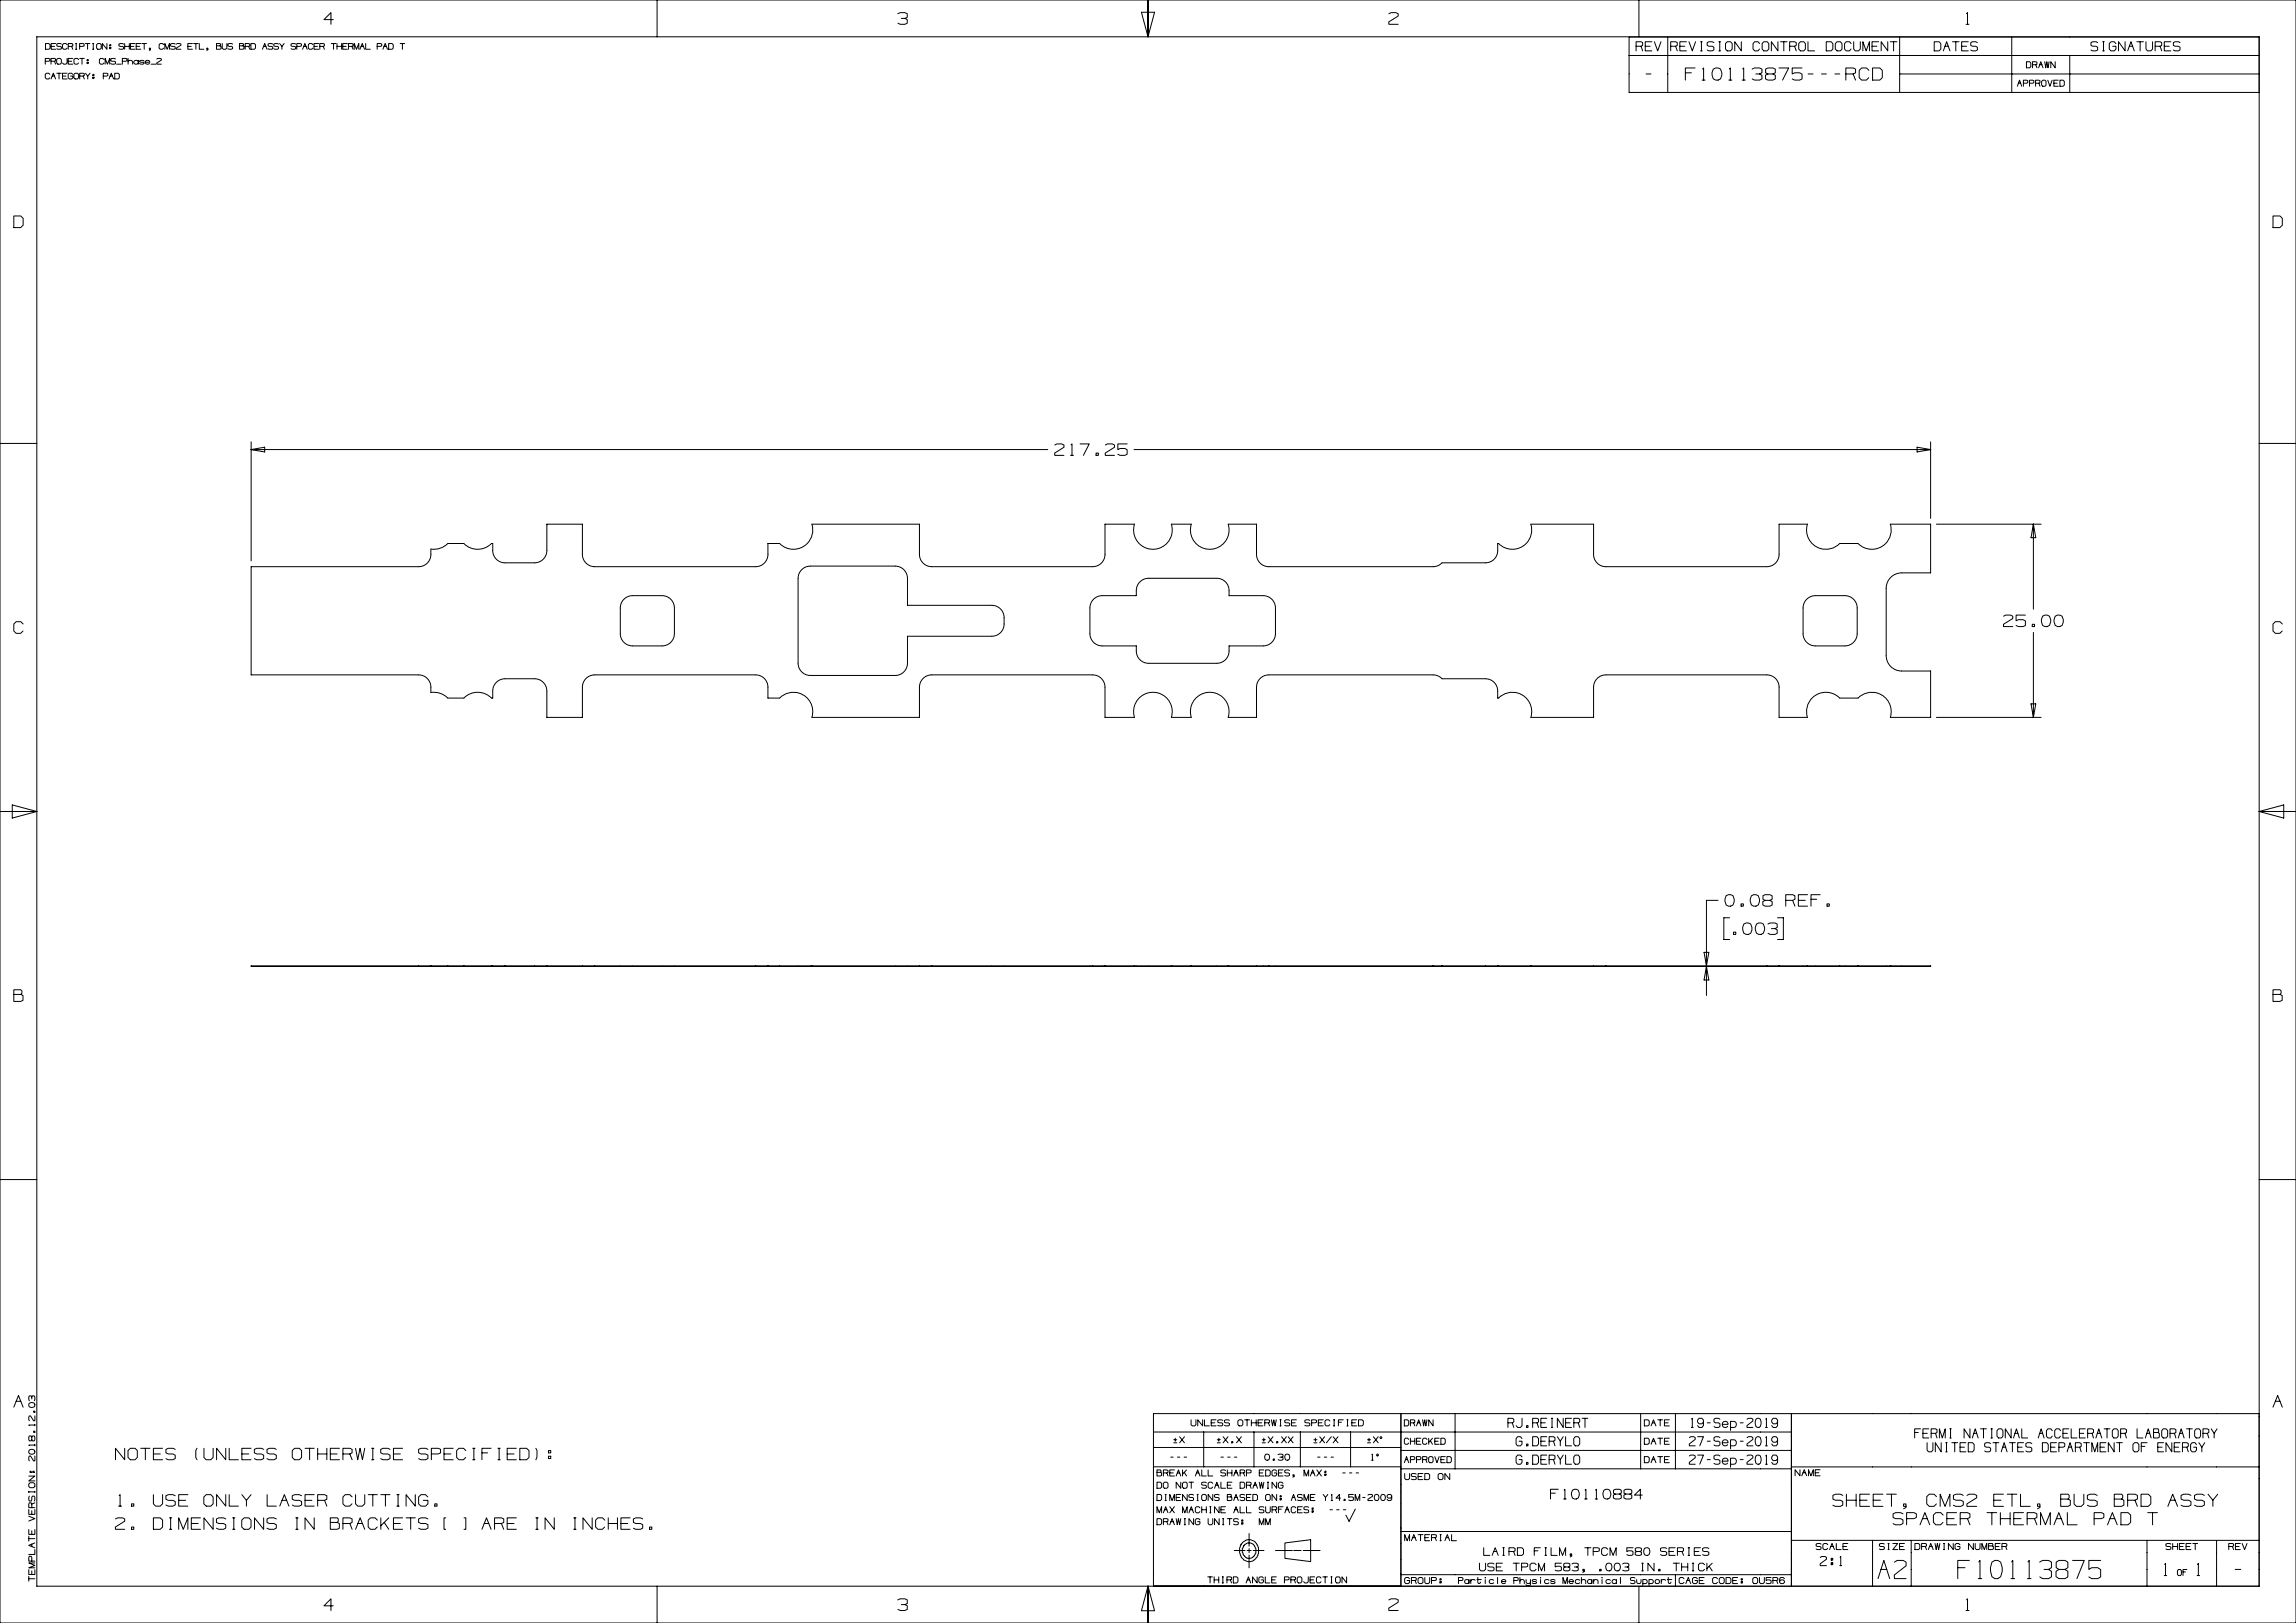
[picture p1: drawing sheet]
<svg xmlns="http://www.w3.org/2000/svg" width="594mm" height="420mm" viewBox="0 0 594 420" stroke-linecap="round" stroke-linejoin="round" font-family="sans-serif">
<g fill="none" stroke="#000" stroke-width=".26">
<path d="M0 0h594v420h-594zM170 0v9.5M297 0v9.5M424 0v9.5M9.5 9.5h575v401h-575zM11.7 15.9l1.2-.2v-.4l-1.2-.2v1.5M11.8 11.3h.8l.3 .3v.9l-.3 .3h-.8zM12.9 19.2l-.3-.2h-.6l-.3 .2v.9l.3 .3h.6l.3-.3M13.2 15.9l1.2-.2v-.4l-1.2-.2v1.5M13.2 12h.9M13.5 19.7h.6M14.1 15.9l.3 .7"/>
<path d="M14.4 11.3h-1.2v1.5h1.2M14.7 15.4l.3-.3h.6l.3 .3v.9l-.3 .3h-.6l-.3-.3zM14.7 19h1.2M15.3 19v1.4M15.9 11.4l-.3-.1-.9 .1v.5l1.2 .3v.4l-.3 .2-.9-.2M16.2 19.7h.9M17.4 15.1v1.2l-.4 .3h-.5l-.3-.3M17.4 19h-1.2v1.4h1.2M17.4 11.6l-.3-.3h-.6l-.3 .3v.9l.3 .3h.6l.2-.3M17.7 15.9h.8M17.7 12l1.1-.1v-.5l-1.1-.1v1.5M18.5 12l.3 .8"/>
<path d="M18.8 19.2l-.3-.2h-.6l-.3 .2v.9l.3 .3h.6l.3-.3v-.4h-.6M18.8 15.1h-1.1v1.5h1.1M19.1 19.2l.3-.2h.6l.3 .2v.9l-.3 .3h-.6l-.3-.3zM19.6 11.3h.3M19.6 12.8h.3M19.7 11.3v1.5M20.3 15.4l-.3-.3h-.6l-.3 .3v.9l.3 .3h.6l.3-.3M20.6 12l1.2-.1v-.5l-1.2-.1v1.5M20.6 15.1h1.2M20.6 19.7l1.2-.2v-.4l-1.2-.1v1.4M21.2 15.1v1.5M21.5 19.7l.3 .7"/>
<path d="M22.1 11.3h1.1M22.1 19l.6 .7v.7M22.5 15.4h.3v.3h-.3zM22.5 16.2h.3v.2h-.3zM22.7 11.3v1.5M23.3 19l-.6 .7M24 11.3h.3M24 12.8h.3M24 19.2h.3v.3h-.3zM24 20h.3v.3h-.3zM24.1 11.3v1.5M25 11.6l.3-.3h.6l.3 .3v.9l-.3 .3h-.6l-.3-.3z"/>
<path d="M26.7 19.7l1.2-.2v-.4l-1.2-.1v1.4M26.9 15.4l-.3-.3h-.6l-.3 .3v.9l.3 .3h.6l.3-.3M27.2 16.6v-1.5l.6 1.5 .6-1.5v1.5M27.7 11.3v1.5l-1.2-1.5v1.5M28.4 11.6h.3v.3h-.3zM28.4 12.3h.3v.3h-.3zM28.5 19.7h.6M29.7 19h.9l.3 .2v.9l-.3 .3h-.9zM29.9 15.3l-.3-.2-.9 .2v.4l1.2 .3v.4l-.3 .2-.9-.1M30.2 16.6h1.2M31.7 15.9l1.1-.2v-.4l-1.1-.2v1.5M32 11.4l-.3-.1-.9 .1v.5l1.2 .3v.4l-.3 .2-.9-.2"/>
<path d="M32.3 12h1.2M32.3 11.3v1.5M33.1 16l.3-.3h.6l.3 .3v.6M33.1 15.1v1.5M33.5 11.3v1.5M33.7 12h.9M34.9 11.3h-1.2v1.5h1.2M35.2 12h.9M35.8 16a.6 .6 0 0 0-.9-.4 .6 .6 0 0 0 0 1 .6 .6 0 0 0 .9-.4M35.8 15.6v1M36.4 11.3h-1.2v1.5h1.2M36.7 11.3h1.2"/>
<path d="M37.3 15.8l-.4-.2-.6 .1-.2 .2 1 .3 .2 .2-.4 .2-.8-.2M37.3 11.3v1.5M37.6 16.1h1.2a.58 .58 0 0 0-.8-.5 .58 .58 0 0 0-.3 .9 .58 .58 0 0 0 1-.1M38.9 12.8h-.3v-.3h.3v.4l-.3 .1M39.1 16.6h1.2M40.6 15.3l.2-.2 .9 .2v.3l-1.2 .7 .1 .3h1.1M42.4 11.6l-.3-.3h-.6l-.3 .3v.9l.3 .3h.5l.3-.3M42.7 12.8v-1.5l.5 1.5 .6-1.5v1.5M45.3 11.4l-.3-.1-.9 .1v.5l1.2 .3v.4l-.3 .2-.9-.2M45.6 11.4l.3-.1 .9 .1v.3l-1.2 .8v.3h1.2M48.6 12h.9M49.8 11.3h-1.2v1.5h1.2"/>
<path d="M50.1 11.3h1.2M50.7 11.3v1.5M51.6 11.3v1.5h1.1M53.8 12.8h-.3v-.3h.3v.4l-.3 .1M56 11.9v-.6l1 .1-.1 .5h-.9v.9l1.2-.2v-.6l-.3-.1M57.5 11.3v1.2l.3 .3h.6l.3-.3v-1.2M60.2 11.4l-.3-.1-.9 .1v.5l1.2 .3v.4l-.3 .2-.9-.2M62 11.9v-.6l1 .1-.2 .5h-.8v.9l1.1-.2v-.6l-.3-.1M63.4 12l1.2-.1v-.5l-1.2-.1v1.5M64.3 12l.3 .8M64.9 11.3h.9l.3 .3v.9l-.3 .3h-.9zM67.9 12.8l.6-1.5 .6 1.5"/>
<path d="M68.2 12h.6M70.6 11.4l-.3-.1-.9 .1v.5l1.2 .3v.4l-.3 .2-.9-.2M72 11.4l-.3-.1-.9 .1v.5l1.2 .3v.4l-.3 .2-.9-.2M72.3 11.3l.6 .7v.8M73.5 11.3l-.6 .7M76.5 11.4l-.3-.1-.9 .1v.5l1.2 .3v.4l-.3 .2-.9-.2M76.8 12l1.2-.1v-.5l-1.2-.1v1.5M78.3 12.8l.6-1.5 .6 1.5M78.6 12h.6M81 11.6l-.3-.3h-.6l-.3 .3v.9l.3 .3h.5l.3-.3M81.2 12h.9M82.4 11.3h-1.2v1.5h1.2"/>
<path d="M82.7 12l1.2-.1v-.5l-1.2-.1v1.5M83.6 12l.3 .8M85.7 11.3h1.2M86.2 5.1h-2.4l1.8-1.8v3M86.3 11.3v1.5M87.2 12h1.2M87.2 11.3v1.5M88.4 11.3v1.5M88.7 12h.9M89.9 11.3h-1.2v1.5h1.2M90.2 12l1.1-.1v-.5l-1.1-.1v1.5M91 12l.3 .8"/>
<path d="M91.6 12.8v-1.5l.6 1.5 .6-1.5v1.5M93.1 12.8l.6-1.5 .6 1.5M93.4 12h.6M94.6 11.3v1.5h1.2M97.6 12l1.2-.1v-.5l-1.2-.1v1.5M99.1 12.8l.6-1.5 .5 1.5M99.4 12h.6M100.5 11.3h.9l.3 .3v.9l-.3 .3h-.9zM103.5 11.3h1.2M104.1 11.3v1.5M232.3 3.6l.6-.3h1.2l.6 .3v.9l-.6 .3M233.2 4.8h.9l.6 .3v.9l-.6 .3h-1.2l-.6-.3"/>
<path d="M295.3 3.2h3.4l-1.7 6.3zM359.3 3.6l.6-.3h1.2l.6 .3v.6l-2.4 1.5v.6h2.4M421.5 14.4h163M423.3 12h1.2l.5-.3v-.7l-.5-.2h-1.2v2.4M424.5 12l.5 1.2M425.6 12h1.3M425.9 19.1h1.2M427.3 10.8h-1.7v2.4h1.7M428 10.8l.9 2.4 .8-2.4M431.5 9.6v14.3M432.2 12h1.3l.4-.3v-.7l-.4-.2h-1.3v2.4M433.5 12l.4 1.2"/>
<path d="M434.6 12h1.3M436 18.8h1.6M436.3 10.8h-1.7v2.4h1.7M437 10.8l.8 2.4 .9-2.4M438.5 17.6h-2.5v3.1M440 13.2h.4M440 10.8h.4M440.2 10.8v2.4M440.5 17.9l.2-.3v3.1M443.2 17.9l.7-.3h.6l.6 .3 .4 .9v.7l-.4 .9-.6 .3h-.6l-.7-.3-.3-1.6zM443.4 11l-.4-.2h-.9l-.4 .2v.7l1.7 .5v.7l-.4 .3h-.9l-.4-.3M444.7 13.2h.4"/>
<path d="M444.7 10.8h.4M444.9 10.8v2.4M446.9 10.8h.8l.4 .5v1.4l-.4 .5h-.8l-.5-.5v-1.4zM447.4 17.9l.3-.3v3.1M450.5 10.8v2.4l-1.7-2.4v2.4M450.9 17.9l.2-.3v3.1M453.3 17.9l.6-.3h1.3l.6 .3v.9l-.6 .3M454.2 19.1h1l.6 .4v.9l-.6 .3h-1.3l-.6-.3M455.2 11.3l-.4-.5h-.8l-.5 .5v1.4l.5 .5h.8l.4-.5M456.3 10.8h.9l.4 .5v1.4l-.4 .5h-.9l-.4-.5v-1.4zM457.4 19.1l-.6-.3v-.9l.6-.3h1.3l.6 .3v.9l-.6 .3h-1.3l-.7 .4v.9l.7 .3h1.3l.6-.3v-.9l-.6-.4M460 10.8v2.4l-1.7-2.4v2.4"/>
<path d="M460.2 17.6h2.6l-1.6 3.1M460.6 10.8h1.7M461.5 10.8v2.4M463 12h1.3l.4-.3v-.7l-.4-.2h-1.3v2.4M464.3 12l.4 1.2M465.8 10.8h.8l.5 .5v1.4l-.5 .5h-.8l-.5-.5v-1.4zM466.2 17.6h-2.5v1.5l.6-.3h1.3l.6 .4v1.2l-.6 .3h-1.3l-.6-.3M467.7 10.8v2.4h1.7M467.8 19.1h1.2M471.2 19.1h1.3M472.5 10.8h1.2l.5 .5v1.4l-.5 .5h-1.2zM474.7 19.1h1.3"/>
<path d="M475.3 10.8h.8l.4 .5v1.4l-.4 .5h-.8l-.5-.5v-1.4zM477.5 19.1h1.9l.7-.3v-.9l-.7-.3h-1.9v3.1M478.9 11.3l-.4-.5h-.9l-.4 .5v1.4l.4 .5h.9l.4-.5M479.4 19.1l.7 1.6M479.6 10.8v1.9l.4 .5h.8l.5-.5v-1.9M481.9 13.2v-2.4l.9 2.4 .8-2.4v2.4M483.5 18.2l-.6-.6h-1.3l-.6 .6v1.9l.6 .6h1.2l.7-.6M484.3 12h1.3M484.5 17.6h1.8l.7 .6v1.9l-.7 .6h-1.8zM486 10.8h-1.7v2.4h1.7M488.4 10.8v2.4l-1.7-2.4v2.4M489 10.8h1.8"/>
<path d="M489.9 10.8v2.4M491.5 19.1h93M491.5 9.6v14.3M500.4 10.8h1.3l.4 .5v1.4l-.4 .5h-1.3zM502.8 13.2l.8-2.4 .9 2.4M503.2 12h.8M505.1 10.8h1.7M506 10.8v2.4M507.5 12h1.3M508.6 6.3h.8M508.8 3.5l.2-.2v3M509.2 10.8h-1.7v2.4h1.7"/>
<path d="M511.6 11l-.5-.2h-.8l-.5 .2v.7l1.8 .5v.7l-.5 .3h-.8l-.5-.3M520.5 9.6v14.3M524.3 16h.8l.3 .3v.9l-.3 .3h-.8zM525.8 16.8l1.2-.2v-.5l-1.2-.1v1.5M526.7 16.8l.3 .7M527.4 17.5l.6-1.5 .5 1.5M527.7 16.8h.6M529 16l.3 1.5 .2-1.5 .3 1.5 .3-1.5M531.7 16v1.5l-1.1-1.5v1.5M535.5 14.4v9.5M542.7 11l-.4-.2h-.9l-.4 .2v.7l1.7 .5v.7l-.4 .3h-.9l-.4-.3M544 13.2h.4"/>
<path d="M544 10.8h.4M544.2 10.8v2.4M547.4 11.3l-.4-.5h-.9l-.4 .5v1.4l.4 .5h.9l.4-.5v-.7h-.8M549.8 10.8v2.4l-1.7-2.4v2.4M550.5 13.2l.8-2.4 .9 2.4M550.9 12h.8M552.8 10.8h1.7M553.7 10.8v2.4M555.2 10.8v1.9l.4 .5h.8l.5-.5v-1.9M557.6 12h1.2l.5-.3v-.7l-.5-.2h-1.2v2.4M558.8 12l.5 1.2M559.9 12h1.3"/>
<path d="M561.6 10.8h-1.7v2.4h1.7M564 11l-.4-.2h-.9l-.4 .2v.7l1.7 .5v.7l-.4 .3h-.9l-.4-.3M584.5 9.6h-163v14.3h163M13.2 20.4l.6-1.4 .6 1.4M28.2 20.4l.6-1.4 .6 1.4M440.3 20.7h.8M447.3 20.7h.8M450.7 20.7h.8M521.9 22.3l.6-1.5 .5 1.5M522.2 21.5h.6M523.5 21.5l1.1-.1v-.5l-1.1-.1v1.5M525.1 21.5l1.1-.1v-.5l-1.1-.1v1.5"/>
<path d="M526.6 21.5l1.2-.1v-.5l-1.2-.1v1.5M527.5 21.5l.3 .8M528.5 20.8h.6l.2 .3v.9l-.2 .3h-.6l-.3-.3v-.9zM529.8 20.8l.5 1.5 .6-1.5M531.4 21.5h.8M532.5 20.8h-1.1v1.5h1.1M532.9 20.8h.9l.3 .3v.9l-.3 .3h-.9zM3.6 55.9h1.7l.7 .6v1.8l-.7 .6h-1.7zM588 55.9h1.8l.7 .6v1.8l-.7 .6h-1.8zM0 114.7h9.5M65 114.3v30.8M65 116.3h206.1"/>
<path d="M65 116.3l3.5-.6v1.3zM272.9 115.2l.5-.3h1.3l.6 .3v.5l-2.5 1.5 .1 .6h2.4M277 117.8h.7M277.1 115.1l.2-.2v2.9M279.4 114.9h2.4l-1.5 2.9M283.6 117.2h.6v.6h-.6zM286 115.2l.5-.3h1.2l.6 .3v.5l-2.4 1.5 .1 .6h2.3M291.6 114.9h-2.4v1.4l.6-.2h1.2l.6 .3v1.2l-.6 .2h-1.2l-.6-.2M293.4 116.3h206.1M496 115.7l3.5 .6-3.5 .7zM499.5 114.3v19.8M584.5 114.7h9.5"/>
<path d="M501 135.6h27.1M526.1 135.6v22M526.1 135.6l.6 3.5h-1.3zM65 146.6h43.9a3.2 3.2 0 0 0 2.6-3.1v-1.4h1.3l1.4-.3 1.6-1.2h4.2l.7 .6a5 5 0 0 0 6.4-.6h.4v1.9a3.2 3.2 0 0 0 3.1 3.1h8.3a3.2 3.2 0 0 0 2.6-3.1v-6.9h9.2v8.5a3.2 3.2 0 0 0 3.1 2.5h42.3a3.2 3.2 0 0 0 2.6-3.1v-2.9h3a5 5 0 0 0 6.1 .8 5 5 0 0 0 2.2-5.8h27.9v7.9a3.2 3.2 0 0 0 3.1 3.1h42.3a3.2 3.2 0 0 0 2.6-3.1v-7.9h7.6a5 5 0 0 0 4.8 6.5 5 5 0 0 0 4.7-6.5h5.2l-.2 .9a5 5 0 0 0 5.4 5.6 5 5 0 0 0 4.3-6.5h7.4v7.9a3.2 3.2 0 0 0 3.1 3.1h42.6l1.5-.3 .8-.7h11.8a3.2 3.2 0 0 0 2.6-3.1v-1.9h.2a5 5 0 0 0 6.1 .8 5 5 0 0 0 2.2-5.8h16.3v7.9a3.2 3.2 0 0 0 3.1 3.1h42.3a3.2 3.2 0 0 0 2.6-3.1v-7.9h7.3a5 5 0 0 0 2.2 5.8 5 5 0 0 0 6.1-.8h4.8l.7 .6a5 5 0 0 0 5.8 0 5 5 0 0 0 1.8-5.6h10.5v12.6l-8.3 .1a4 4 0 0 0-3.2 3.9l.1 18.3a4 4 0 0 0 3.9 3.1h7.5v12h-10.5l.2-.8a5 5 0 0 0-2.8-5.2 5 5 0 0 0-5.7 1h-4.8l-.6-.5a5 5 0 0 0-5.9 0 5 5 0 0 0-1.8 5.5h-7.3v-7.8a3.2 3.2 0 0 0-3.2-3.2l-42.3 .1a3.2 3.2 0 0 0-2.5 3.1v7.8h-16.3a5 5 0 0 0-2.2-5.7 5 5 0 0 0-6.1 .7h-.2v-1.8a3.2 3.2 0 0 0-3.2-3.2h-11.2l-1.3-.8-1-.2-43.2 .1a3.2 3.2 0 0 0-2.5 3.1v7.8h-7.4a5 5 0 0 0-4.7-6.5 5 5 0 0 0-4.8 6.5h-5.2l.2-.8a5 5 0 0 0-5.4-5.6 5 5 0 0 0-4.3 6.4h-7.6v-7.8a3.2 3.2 0 0 0-3.2-3.2l-42.3 .1a3.2 3.2 0 0 0-2.5 3.1v7.8h-27.9a5 5 0 0 0-2.2-5.7 5 5 0 0 0-6.1 .7h-3v-2.8a3.2 3.2 0 0 0-3.2-3.2l-42.3 .1a3.2 3.2 0 0 0-2.5 3.1v7.8h-9.2l-.1-7.4a3.2 3.2 0 0 0-3.1-2.6l-8.3 .1a3.2 3.2 0 0 0-2.5 3.1v1.8h-.4a5 5 0 0 0-7.1 0h-4.2l-1.6-1.1-1.4-.3h-1.3a3.7 3.7 0 0 0-2-4.3l-1.2-.3h-43.3zM161.4 155.1a3.2 3.2 0 0 1 2.2-1h7.7a3.2 3.2 0 0 1 3.2 3.2v6.7a3.2 3.2 0 0 1-3.2 3.1h-7.7a3.2 3.2 0 0 1-3.1-3.1v-6.7a3.2 3.2 0 0 1 .9-2.2zM207.4 147.4a3.2 3.2 0 0 1 2.2-.9h22a3.2 3.2 0 0 1 3.2 3.2v6.9h21.8a3.2 3.2 0 0 1 3.2 3.2 4 4 0 0 1-1.4 4.3l-1.8 .5h-21.8v7a3.2 3.2 0 0 1-3.2 3.2h-22a3.2 3.2 0 0 1-3.1-3.2v-21.9a3.2 3.2 0 0 1 .9-2.3zM282.9 155.1a3.2 3.2 0 0 1 2.2-1h8.9a3.7 3.7 0 0 1 1.9-4.2l1.2-.3h17.7a3.2 3.2 0 0 1 3.2 3.2v1.3h8.8a3.2 3.2 0 0 1 3.2 3.2v6.7a3.2 3.2 0 0 1-3.2 3.1h-8.8a3.7 3.7 0 0 1-2 4.3l-1.2 .2h-17.7a3.2 3.2 0 0 1-3.1-3.1v-1.4h-8.9a3.2 3.2 0 0 1-3.1-3.1v-6.7a3.2 3.2 0 0 1 .9-2.2zM467.4 155.1a3.2 3.2 0 0 1 2.2-1h7.7a3.2 3.2 0 0 1 3.2 3.2v6.7a3.2 3.2 0 0 1-3.2 3.1h-7.7a3.2 3.2 0 0 1-3.1-3.1v-6.7a3.2 3.2 0 0 1 .9-2.2zM518.4 159.5l.5-.3h1.2l.6 .3v.6l-2.4 1.5 .1 .5h2.3M524 159.2h-2.4v1.4l.6-.2h1.2l.6 .3v1.2l-.6 .2h-1.2l-.6-.2M528.4 159.5l.6-.3h.6l.6 .3a1.82 1.82 0 0 1-.6 2.6h-.6l-.6-.3-.3-1.4zM531.7 159.5l.6-.3h.6l.6 .3a1.82 1.82 0 0 1-.6 2.6h-.6l-.6-.3-.3-1.4z"/>
<path d="M6 161.5l-.6-.6h-1.2l-.6 .6v1.8l.6 .6h1.1l.7-.6M525.8 161.6h.6v.5h-.6zM526.1 163.6v22M590.5 161.5l-.6-.6h-1.2l-.7 .6v1.8l.7 .6h1.1l.6-.6M501 185.6h27.1M525.4 182.1h1.3l-.6 3.5zM0 210h9.5M3.2 208.3l6.3 1.7-6.3 1.7zM584.5 210h9.5M584.5 210l6.3-1.7v3.4zM444.5 233h-3v17M446.6 231.8l.6-.3h.6l.6 .3a1.82 1.82 0 0 1-.6 2.7h-.6l-.6-.3-.3-1.5z"/>
<path d="M447.5 237.5h-1.5v5.6h1.5M450.4 233.9h.6v.6h-.6zM451.2 239.1l.5-.3h.6l.6 .3a1.82 1.82 0 0 1-.6 2.7h-.6l-.5-.3-.4-1.5zM453.1 231.8l.6-.3h.6l.6 .3a1.82 1.82 0 0 1-.6 2.7h-.6l-.6-.3-.3-1.5zM454.4 239.1l.6-.3h.6l.6 .3a1.82 1.82 0 0 1-.6 2.7h-.6l-.6-.3-.3-1.5zM456.7 233l-.6-.3v-.9l.6-.3h1.2l.6 .3v.9l-.6 .3h-1.2l-.6 .3v.9l.6 .3h1.2l.6-.3v-.9l-.6-.3M457.4 239.1l.6-.3h1.2l.6 .3v.9l-.6 .3M459.9 237.5h1.5v5.6h-1.5M462 233h1.8l.6-.3v-.9l-.6-.3h-1.8v3M463.8 233l.6 1.5M465.3 233h1.7M467.6 231.5h-2.3v3h2.3"/>
<path d="M468.5 232.7h1.5M470.9 231.5h-2.4v3M472.7 233.9h.6v.6h-.6zM3.6 257.3v-1.2h1.8l.3 .3v.6l-.3 .3h-1.8v1.8h1.7l.7-.2v-1.3l-.6-.3M108.3 250h3.2M108.3 250.1h3.2M108.3 250h-43.3v.1h43.3M108.3 250v.1M111.5 250h4.3M111.5 250.1h4.3M111.5 250v.1M115.8 250h4.2"/>
<path d="M115.8 250.1h4.2M115.8 250v.1M120 250h7.1M120 250.1h7.1M120 250v.1M127.1 250h.4M127.1 250.1h.4M127.1 250v.1M127.5 250h3.1M127.5 250.1h3.1M127.5 250v.1M130.6 250h7.7"/>
<path d="M130.6 250.1h7.7M130.6 250v.1M138.3 250h3.2M138.3 250.1h3.2M138.3 250v.1M141.5 250v.1M141.5 250h9.2M141.5 250.1h9.2M150.7 250h3.1M150.7 250.1h3.1M150.7 250v.1M153.8 250h41.7"/>
<path d="M153.8 250.1h41.7M153.8 250v.1M160.5 250h.1M160.5 250.1h.1M163.6 250h.1M163.6 250.1h.1M171.3 250h.1M171.3 250.1h.1M174.5 250h.1M174.5 250.1h.1M195.5 250h3.2M195.5 250.1h3.2"/>
<path d="M195.5 250v.1M198.7 250v.1M198.7 250h3M198.7 250.1h3M201.7 250h8.3M201.7 250.1h8.3M201.7 250v.1M206.5 250h.1M206.5 250.1h.1M209.6 250h.1M209.6 250.1h.1M210 250h27.9"/>
<path d="M210 250.1h27.9M210 250v.1M210.3 250h.1M210.3 250.1h.1M231.6 250h.1M231.6 250.1h.1M234.8 250h.1M234.8 250.1h.1M237.9 250h3.1M237.9 250.1h3.1M237.9 250v.1M241 250h41.7"/>
<path d="M241 250.1h41.7M241 250v.1M256.6 250h.1M256.6 250.1h.1M259.8 250h.1M259.8 250.1h.1M282 250h.1M282 250.1h.1M282.7 250h3.2M282.7 250.1h3.2M282.7 250v.1M285.1 250h.1"/>
<path d="M285.1 250.1h.1M285.9 250v.1M285.9 250h7.6M285.9 250.1h7.6M293.3 250h.1M293.3 250.1h.1M293.5 250v.1M293.5 250h9.5M293.5 250.1h9.5M294 250h.1M294 250.1h.1M297.1 250h.1"/>
<path d="M297.1 250.1h.1M303 250h5.2M303 250.1h5.2M303 250v.1M303.3 250h.1M303.3 250.1h.1M308 250h.1M308 250.1h.1M308.2 250v.1M308.2 250h9.5M308.2 250.1h9.5M314.8 250h.1"/>
<path d="M314.8 250.1h.1M317.7 250h7.4M317.7 250.1h7.4M317.7 250v.1M318 250h.1M318 250.1h.1M325.1 250h3.1M325.1 250.1h3.1M325.1 250v.1M326.8 250h.1M326.8 250.1h.1M328.2 250h42.6"/>
<path d="M328.2 250.1h42.6M328.2 250v.1M330 250h.1M330 250.1h.1M370.8 250h2.3M370.8 250.1h2.3M370.8 250v.1M373.1 250h11.2M373.1 250.1h11.2M373.1 250v.1M384.3 250h3.2M384.3 250.1h3.2"/>
<path d="M384.3 250v.1M387.5 250v.1M387.5 250h.2M387.5 250.1h.2M387.7 250h8.3M387.7 250.1h8.3M387.7 250v.1M396 250h16.3M396 250.1h16.3M396 250v.1M396.3 250h.1M396.3 250.1h.1"/>
<path d="M412.3 250h3.1M412.3 250.1h3.1M412.3 250v.1M415.4 250h41.7M415.4 250.1h41.7M415.4 250v.1M440.9 246.5h1.2l-.6 3.5zM441.5 250.1v7.5M441.5 250.1l.6 3.5h-1.2zM448.5 241.2h.6v.6h-.6zM457.1 250h3.2M457.1 250.1h3.2"/>
<path d="M457.1 250v.1M458.3 240.3h.9l.6 .3v.9l-.6 .3h-1.2l-.6-.3M460.3 250v.1M460.3 250h7.3M460.3 250.1h7.3M466.5 250h.1M466.5 250.1h.1M467.4 250h.1M467.4 250.1h.1M467.6 250v.1M467.6 250h8.3M467.6 250.1h8.3"/>
<path d="M469.6 250h.1M469.6 250.1h.1M475.9 250h4.8M475.9 250.1h4.8M475.9 250v.1M477.3 250h.1M477.3 250.1h.1M480.5 250h.1M480.5 250.1h.1M480.7 250h8.3M480.7 250.1h8.3M480.7 250v.1"/>
<path d="M488 250h.1M488 250.1h.1M489 250h10.5v.1h-10.5M489 250v.1M489.3 250h.1M489.3 250.1h.1M492 250h.1M492 250.1h.1M588 257.3v-1.2h1.9l.2 .3v.6l-.2 .3h-1.9v1.8h1.8l.6-.2v-1.3l-.5-.3M0 305.2h9.5M584.5 305.2h9.5M3.6 364.1l1.2-3 1.2 3"/>
<path d="M4.2 362.6h1.2M7.6 375.2a.96 .96 0 0 1 1.4 .3v.4a.82 .82 0 0 1-.9 .4 .82 .82 0 0 1-.7-.8zM7.6 363.1a.96 .96 0 0 1 1.4 .3v.3a.82 .82 0 0 1-.9 .5 .82 .82 0 0 1-.7-.8zM8.2 371.9l.2-.3h.5l.1 .3-.1 1h-.5l-.3-1.3h-.5l-.2 .3 .2 1h.5l.1-.3M8.2 362l.2-.8h.5l.1 .3-.1 1M8.2 361.5l-.1-.3h-.5l-.2 .3 .2 1M8.7 370.4h.3v.3h-.3zM8.7 365.2h.3v.3h-.3zM9 376.8v1.2l-.3 .1-.8-1.3h-.3l-.2 .3 .2 .9M9 374h-1.6l.2 .1M9 368.8h-1.6l.2 .1M9 366.4v1.3h-.3l-.8-1.3h-.3l-.2 .3 .2 1"/>
<path d="M9 368.6v.4M9 373.8v.4M32.3 374.8v3l-2.4-3v3M33.1 375.4l.6-.6h1.2l.6 .6v1.8l-.6 .6h-1.2l-.6-.6zM36.4 374.8h2.4M37.6 374.8v3M39.7 376.3h1.8M42.1 374.8h-2.4v3h2.4M45.3 375.1l-.6-.3h-1.1l-.7 .3v.9l.7 .3h1.1l.6 .3v.8l-.6 .4h-1.2l-.6-.3M51 374.8l-.3 .6v1.8l.3 .6M52.8 374.8v2.4l.5 .6h1.2l.6-.6v-2.4M58.4 374.8v3l-2.4-3v3"/>
<path d="M59.3 374.8v3h2.4M62.6 376.3h1.8M64.9 374.8h-2.3v3h2.3M68.2 375.1l-.6-.3h-1.2l-.6 .3v.9l.6 .3h1.2l.6 .3v.8l-.6 .4h-1.2l-.6-.3M71.5 375.1l-.6-.3h-1.2l-.6 .3v.9l.6 .3h1.2l.6 .3v.8l-.6 .4h-1.2l-.6-.3M75.6 375.4l.6-.6h1.2l.6 .6v1.8l-.6 .6h-1.2l-.6-.6zM78.9 374.8h2.4M80.1 374.8v3M82.2 376.3h2.4M82.2 374.8v3M84.6 374.8v3M85.5 376.3h1.7"/>
<path d="M87.8 374.8h-2.3v3h2.3M88.7 376.3h1.8l.6-.3v-.9l-.6-.3h-1.8v3M90.5 376.3l.6 1.5M92 374.8l.6 3 .5-3 .7 3 .6-3M96.1 374.8h.6M96.1 377.8h.6M96.4 374.8v3M100.9 375.1l-.6-.3h-1.2l-.6 .3v.9l.6 .3h1.2l.6 .3v.8l-.6 .4h-1.2l-.6-.3M101.8 376.3h1.8M104.2 374.8h-2.4v3h2.4M110.7 375.1l-.6-.3h-1.2l-.6 .3v.9l.6 .3h1.2l.6 .3v.8l-.6 .4h-1.2l-.6-.3M111.6 376.3h1.8l.6-.3v-.9l-.6-.3h-1.8v3"/>
<path d="M114.9 376.3h1.8M117.2 374.8h-2.3v3h2.3M120.5 375.4l-.6-.6h-1.2l-.6 .6v1.8l.6 .6h1.2l.6-.6M122.3 374.8h.6M122.3 377.8h.6M122.6 374.8v3M124.7 376h1.4M127.1 374.8h-2.4v3M128.8 374.8h.6M128.8 377.8h.6M129.1 374.8v3M131.2 376.3h1.8"/>
<path d="M133.6 374.8h-2.4v3h2.4M134.5 374.8h1.7l.7 .6v1.8l-.7 .6h-1.7zM138.6 374.8l.3 .6v1.8l-.3 .6M141.9 375.4h.6v.6h-.6zM141.9 376.8h.6v.6h-.6zM298.4 370.6h165.1M298.4 374.6h64M298.4 379.6h64M302.9 377.1h.6M303.7 372.6h.8M303.7 373.4h.8M304.1 372.2v.8"/>
<path d="M304.6 377.1h.6M305.2 371.8l1.2 1.6M306.3 377.1h.7M306.4 371.8l-1.2 1.6M308.1 367.4v1.3l.3 .3h.7l.3-.3v-1.3M311.1 367.4v1.6l-1.2-1.6v1.6M311.4 370.6v9M311.6 367.4v1.6h1.3M313.3 368.2h1M314.6 367.4h-1.3v1.6h1.3M314.9 372.6h.8M314.9 373.4h.8"/>
<path d="M315.3 372.2v.8M315.9 377.1h.6M316.3 367.6l-.3-.2-.9 .2v.4l1.2 .4v.4l-.3 .2-.9-.2M316.4 371.8l1.3 1.6M317.6 377.1h.6M317.7 371.8l-1.3 1.6M318.1 367.6l-.3-.2-1 .2v.4l1.3 .4v.4l-.3 .2-1-.2M318.6 373.1h.3v.3h-.3zM319.3 377.1h.7M319.9 371.8l1.3 1.6M320.3 367.7l.3-.3h.6l.3 .3v1l-.3 .3h-.6l-.3-.3zM321.2 371.8l-1.3 1.6"/>
<path d="M322 367.4h1.3M322.6 367.4v1.6M323.7 368.2h1.3M323.7 367.4v1.6M324.4 370.6v9M325 367.4v1.6M325.5 368.2h.9M326.6 372.6h.8M326.6 373.4h.8M326.7 367.4h-1.2v1.6h1.2M327 372.2v.8M327.2 368.2l1.3-.2v-.4l-1.3-.2v1.6"/>
<path d="M327.3 376.4l.7-.1a.87 .87 0 0 1 .5 .8 .87 .87 0 0 1-.5 .8h-.3a1 1 0 0 1-.4-1.5zM328.1 371.8l1.2 1.6M328.1 368.2l.4 .8M328.9 367.4l.3 1.6 .3-1.6 .4 1.6 .3-1.6M329.3 371.8l-1.2 1.6M329.4 377.6h.3v.3h-.3zM330.3 373.1h.3v.3h-.3zM330.6 376.4l.4-.1 .9 .1v.5l-.3 .2M331.1 377.1l.8 .1v.5l-.3 .2-.9-.2M331.1 367.4h.3M331.1 369h.3M331.3 367.4v1.6"/>
<path d="M331.5 371.8l1.3 1.6M332.5 376.4l.7-.1a.87 .87 0 0 1 .5 .8 .87 .87 0 0 1-.5 .8h-.3a1 1 0 0 1-.4-1.5zM332.8 371.8l-1.3 1.6M333.3 371.8l1.2 1.6M333.7 367.6l-.4-.2-.9 .2v.4l1.3 .4v.4l-.4 .2-.9-.2M334.1 368.2h1M334.5 371.8l-1.2 1.6M335.4 367.4h-1.3v1.6h1.3M336.4 370.6v9M338.9 367.6l-.4-.2-.9 .2v.4l1.3 .4v.4l-.4 .2-.9-.2M339.3 368.2l1.3-.2v-.4l-1.3-.2v1.6M339.9 372.6h.8"/>
<path d="M339.9 373.4h.8M340.3 372.2v.8M340.9 377.1h.6M341.1 368.2h.9M341.4 371.8l1.3 1.6M342.3 367.4h-1.2v1.6h1.2M342.6 377.1h.6M342.7 371.8l-1.3 1.6M344.1 367.7l-.4-.3h-.6l-.3 .3v1l.3 .3h.6l.3-.3M344.3 377.1h.7M344.4 371.8l-1.2 1.6M344.9 371.8l1.3 1.6"/>
<path d="M345 367.4h.3M345 369h.3M345.2 367.4v1.6M346.2 371.8l-1.3 1.6M346.3 368h.7M347.5 367.4h-1.2v1.6M348.5 367.4h.3M348.5 369h.3M348.6 367.4v1.6M349.4 370.6v9M349.7 368.2h1M351 367.4h-1.3v1.6h1.3"/>
<path d="M351.5 367.4h.9l.3 .3v1l-.3 .3h-.9zM353.8 372.6h.8M353.8 373.4h.8M354.2 372.2v.8M354.9 377.9h.4M354.9 376.4l.2-.1v1.6M355.3 371.8l1.3 1.6M356.3 376.3l.3 .1-.1 .4-.4-.2zM356.6 371.8l-1.3 1.6M357.2 371.8l.3 .1-.2 .4-.3-.2zM362.4 365.8v44.6h-64v-44.6h286.1v44.7h-222v-44.7M362.5 375.3h101"/>
<path d="M363.3 367.4h.9l.2 .3v1l-.2 .3h-.9zM363.3 378.5l.6-1.6 .5 1.6M363.6 377.7h.6M364.4 372.5l-.2-.3h-.6l-.3 .3v.9l.3 .4h.6l.2-.4M364.9 368.2l1.1-.1v-.5l-1.1-.2v1.6M364.9 377.7l1.1-.1v-.5l-1.1-.2v1.6M364.9 372.2v1.6M364.9 373h1.1M365.7 368.2l.3 .8M366 372.2v1.6M366.5 369l.5-1.6 .6 1.6M366.5 377.7l1.1-.1v-.5l-1.1-.2v1.6"/>
<path d="M366.5 373h.8M366.8 368.2h.5M367.6 372.2h-1.1v1.6h1.1M368 367.4l.3 1.6 .3-1.6 .3 1.6 .3-1.6M368 377.7l1.2-.1v-.5l-1.2-.2v1.6M368.9 377.7l.3 .8M369.2 372.5l-.3-.3h-.6l-.3 .3v.9l.3 .4h.6l.3-.4M369.6 372.2v1.6M369.9 376.9h.6l.3 .4v.9l-.3 .3h-.6l-.3-.3v-.9zM370 372.8l.6 1M370.6 372.2l-1 1.1M370.8 367.4v1.6l-1.2-1.6v1.6"/>
<path d="M371.2 376.9l.6 1.6 .5-1.6M371.2 373h.8M372.3 372.2h-1.1v1.6h1.1M372.8 372.2h.8l.3 .3v.9l-.3 .4h-.8zM372.8 377.7h.8M373.9 376.9h-1.1v1.6h1.1M374.3 376.9h.9l.3 .4v.9l-.3 .3h-.9zM376.5 365.8v14.3M390.1 368.2h1.2l.3-.2v-.7l-.3-.3h-1.2v2.4M391.3 368.2l.3 1.2M393.7 372.3l-.3-.5h-.8l-.4 .5v1.4l.4 .5h.8l.4-.5v-.7h-.8M393.7 377l-.3-.5h-.8l-.4 .5v1.4l.4 .5h.8l.4-.5v-.7h-.8"/>
<path d="M393.8 367v1.9l-.4 .5h-.8l-.3-.5M394.9 373.7h.4v.5h-.4zM394.9 378.4h.4v.5h-.4zM394.9 368.9h.4v.5h-.4zM396.5 371.8h1.1l.4 .5v1.4l-.4 .5h-1.1zM396.5 376.5h1.1l.4 .5v1.4l-.4 .5h-1.1zM396.5 368.2h1.1l.4-.2v-.7l-.4-.3h-1.1v2.4M397.6 368.2l.4 1.2M398.6 373h1.2M398.6 377.7h1.2M398.6 368.2h1.2M400.2 371.8h-1.6v2.4h1.6"/>
<path d="M400.2 376.5h-1.6v2.4h1.6M400.2 367h-1.6v2.4h1.6M400.8 373h1.1l.4-.3v-.7l-.4-.2h-1.1v2.4M400.8 377.7h1.1l.4-.2v-.7l-.4-.3h-1.1v2.4M401.3 369.4h.4M401.3 367h.4M401.5 367v2.4M401.9 373l.4 1.2M401.9 377.7l.4 1.2M402.9 371.8l.8 1.2v1.2M402.9 376.5l.8 1.2v1.2M404.4 371.8l-.7 1.2"/>
<path d="M404.4 376.5l-.7 1.2M404.4 367v2.4l-1.5-2.4v2.4M405 371.8v2.4h1.5M405 376.5v2.4h1.5M405 368.2h1.2M406.6 367h-1.6v2.4h1.6M407.2 368.2h1.1l.4-.2v-.7l-.4-.3h-1.1v2.4M407.5 371.8h.8l.4 .5v1.4l-.4 .5h-.8l-.4-.5v-1.4zM407.5 376.5h.8l.4 .5v1.4l-.4 .5h-.8l-.4-.5v-1.4zM408.3 368.2l.4 1.2M409.3 367h1.5M410.1 367v2.4"/>
<path d="M424.5 365.8v14.3M425.4 367.4h.9l.4 .3v1l-.4 .3h-.9zM425.4 372.2h.9l.4 .3v.9l-.4 .4h-.9zM425.4 376.9h.9l.4 .4v.9l-.4 .3h-.9zM427.1 369l.7-1.6 .6 1.6M427.1 373.8l.7-1.6 .6 1.6M427.1 378.5l.7-1.6 .6 1.6M427.5 368.2h.6M427.5 373h.6M427.5 377.7h.6M428.9 367.4h1.2M428.9 372.2h1.2"/>
<path d="M428.9 376.9h1.2M429.5 367.4v1.6M429.5 372.2v1.6M429.5 376.9v1.6M430.6 368.2h1M430.6 373h1M430.6 377.7h1M431.9 367.4h-1.3v1.6h1.3M431.9 372.2h-1.3v1.6h1.3M431.9 376.9h-1.3v1.6h1.3M433.5 365.8v14.3M437.1 372l.3-.2h.8l.4 .2v.5l-1.6 1.2 .1 .5h1.5"/>
<path d="M437.1 376.8l.3-.3h.8l.4 .3v.4l-1.6 1.2 .1 .5h1.5M437.6 369.4h.5M437.7 367.2l.1-.2v2.4M439.2 371.8h1.5l-1 2.4M439.2 376.5h1.5l-1 2.4M440.7 368l-.4 .4h-.8l-.3-.4v-.5l.3-.5h.8l.4 .5v1.4l-.4 .5h-.8l-.3-.5M441.7 368.2h.8M441.7 373h.8M441.7 377.7h.8M445 367.3l-.4-.3h-.8l-.4 .3v.7l1.6 .4v.7l-.4 .3h-.8l-.4-.2M445 372l-.4-.2h-.8l-.4 .2v.7l1.6 .5v.7l-.4 .3h-.8l-.4-.3M445 376.8l-.4-.3h-.8l-.4 .3v.7l1.6 .5v.7l-.4 .2h-.8l-.4-.2"/>
<path d="M445.6 368.6h1.5a.8 .8 0 0 0-1.1-.7 .8 .8 0 0 0-.3 1.3 .8 .8 0 0 0 1.3-.1M445.6 373.4h1.5a.8 .8 0 0 0-1.1-.7 .8 .8 0 0 0-.3 1.2 .8 .8 0 0 0 1.3 0M445.6 378.1h1.5a.8 .8 0 0 0-1.1-.6 .8 .8 0 0 0-.3 1.2 .8 .8 0 0 0 1.3-.1M447.7 369.4h.9a.8 .8 0 0 0 .6-.8 .8 .8 0 0 0-.6-.8h-.9v2.4M447.7 374.2h.9a.8 .8 0 0 0 .6-.8 .8 .8 0 0 0-.6-.8h-.9v2.3M447.7 378.9h.9a.8 .8 0 0 0 .6-.8 .8 .8 0 0 0-.6-.8h-.9v2.4M450.2 368.2h.8M450.2 373h.8M450.2 377.7h.8M452 367.3l.3-.3h.8l.4 .3v.4l-1.5 1.2v.5h1.5M452 372l.3-.2h.8l.4 .2v.5l-1.5 1.2v.5h1.5M452 376.8l.3-.3h.8l.4 .3v.4l-1.5 1.2v.5h1.5"/>
<path d="M454.3 367.3l.7-.3a1.47 1.47 0 0 1 0 2.4h-.3a1.73 1.73 0 0 1-.4-2.1zM454.3 372l.7-.2a1.47 1.47 0 0 1 0 2.4h-.3a1.73 1.73 0 0 1-.4-2.2zM454.3 376.8l.7-.3a1.47 1.47 0 0 1 0 2.4h-.3a1.73 1.73 0 0 1-.4-2.1zM456.8 369.4h.4M456.8 374.2h.4M456.8 378.9h.4M456.8 367.2l.2-.2v2.4M456.8 372l.2-.2v2.4M456.8 376.7l.2-.2v2.4M459.9 368l-.4 .4h-.8l-.4-.4 .1-.5 .3-.5h.8l.4 .5v1.4l-.4 .5h-.8l-.3-.5M459.9 372.7l-.4 .5h-.8l-.4-.5 .1-.4 .3-.5h.8l.4 .5v1.4l-.4 .5h-.8l-.3-.5M459.9 377.5l-.4 .5h-.8l-.4-.5 .1-.5 .3-.5h.8l.4 .5v1.4l-.4 .5h-.8l-.3-.5"/>
<path d="M463.5 379.6h121M463.5 365.8v44.7M495.3 370.7h1M496.9 369.8h-1.6v2.3M497.5 370.9h1.1M498.6 373.3v1.9l.3 .5h.8l.4-.5v-1.9M499 369.8h-1.5v2.3h1.5M499.6 370.9h1.1l.4-.2v-.7l-.4-.2h-1.1v2.3M500.7 370.9l.4 1.2M501.7 372.1v-2.3l.8 2.3 .8-2.3v2.3M502.2 373.3v2.4l-1.5-2.4v2.4M503.4 375.7h.4"/>
<path d="M503.4 373.3h.4M503.6 373.3v2.4M504.4 372.1h.4M504.4 369.8h.4M504.6 369.8v2.3M505 373.3h1.5M505.7 373.3v2.4M507.1 374.5h1.1M508.6 373.3h-1.5v2.4h1.5M509.2 373.3h1.1l.4 .5v1.4l-.4 .5h-1.1zM509.6 369.8v2.3l-1.5-2.3v2.3M510.3 372.1l.7-2.3 .8 2.3"/>
<path d="M510.6 370.9h.8M512.4 369.8h1.5M513.2 369.8v2.3M515 373.6l-.4-.3h-.7l-.4 .3v.7l1.5 .5v.7l-.4 .2h-.8l-.3-.2M515.1 372.1h.4M515.1 369.8h.4M515.3 369.8v2.3M515.6 373.3h1.5M516.4 373.3v2.4M517 369.8h.8l.4 .4v1.4l-.4 .5h-.8l-.4-.5v-1.4zM517.7 375.7l.8-2.4 .8 2.4M518.1 374.5h.8"/>
<path d="M519.9 373.3h1.5M520.3 369.8v2.3l-1.5-2.3v2.3M520.6 373.3v2.4M520.9 372.1l.8-2.3 .7 2.3M521.3 370.9h.8M522 374.5h1.1M523.1 369.8v2.3h1.5M523.5 373.3h-1.5v2.4h1.5M525.6 373.6l-.3-.3h-.8l-.4 .3v.7l1.5 .5v.7l-.3 .2h-.8l-.4-.2M527.3 372.1l.8-2.3 .7 2.3M527.7 370.9h.7M528.4 373.3h1.1l.4 .5v1.4l-.4 .5h-1.1z"/>
<path d="M530.5 374.5h1.2M531 370.2l-.4-.4h-.8l-.4 .4v1.4l.4 .5h.8l.3-.5M532 373.3h-1.5v2.4h1.5M532.7 374.5h1.1l.4-.2v-.7l-.4-.3h-1.1v2.4M533.1 370.2l-.4-.4h-.7l-.4 .4v1.4l.4 .5h.7l.4-.5M533.7 370.9h1.1M534.8 375.7l.7-2.4 .8 2.4M535.2 374.5h.7M535.2 369.8h-1.5v2.3h1.5M535.8 369.8v2.3h1.6M536.9 374.5h1.2l.3-.2v-.7l-.3-.3h-1.2v2.4M538 370.9h1.1"/>
<path d="M538.1 374.5l.3 1.2M539 373.3h1.6M539.5 369.8h-1.5v2.3h1.5M539.8 373.3v2.4M540.1 370.9h1.1l.4-.2v-.7l-.4-.2h-1.1v2.3M541.2 375.7v-2.4l.7 2.4 .8-2.4v2.4M541.2 370.9l.4 1.2M542.2 372.1l.8-2.3 .7 2.3M542.6 370.9h.8M543.3 374.5h1.1M544.4 369.8h1.5M544.8 373.3h-1.5v2.4h1.5"/>
<path d="M545.1 369.8v2.3M546.9 369.8h.7l.4 .4v1.4l-.4 .5h-.7l-.4-.5v-1.4zM547 373.3v2.4l-1.6-2.4v2.4M547.6 373.3h1.5M548.3 373.3v2.4M548.6 370.9h1.2l.3-.2v-.7l-.3-.2h-1.2v2.3M549.8 370.9l.3 1.2M552.2 373.3h.8l.3 .5v1.4l-.3 .5h-.8l-.4-.5v-1.4zM552.9 369.8v2.3h1.5M554 374.3h.9M555 372.1l.8-2.3 .7 2.3M555.4 370.9h.8"/>
<path d="M555.5 373.3h-1.5v2.4M557.1 370.7v-.9h1.2l.2 .2-.2 .7h-1.2v1.4h1.2l.3-.2v-1l-.3-.2M558.2 374.5h1.2M559.7 369.8h.7l.4 .4v1.4l-.4 .5h-.7l-.4-.5v-1.4zM559.7 373.3h-1.5v2.4h1.5M561.4 370.9h1.1l.4-.2v-.7l-.4-.2h-1.1v2.3M561.9 373.3v2.4l-1.5-2.4v2.4M562.5 374.5h1.1M562.5 370.9l.4 1.2M563.5 372.1l.8-2.3 .8 2.3M563.9 370.9h.8M564 373.3h-1.5v2.4h1.5"/>
<path d="M564.6 374.5h1.2l.3-.2v-.7l-.3-.3h-1.2v2.4M565.7 369.8h1.5M565.8 374.5l.3 1.2M566.4 369.8v2.3M568.2 369.8h.7l.4 .4v1.4l-.4 .5h-.7l-.4-.5v-1.4zM568.2 373.8l-.3-.5h-.8l-.4 .5v1.4l.4 .5h.8l.4-.5v-.7h-.8M568.9 373.3l.7 1.2v1.2M569.9 370.9h1.2l.3-.2v-.7l-.3-.2h-1.2v2.3M570.4 373.3l-.8 1.2M571.1 370.9l.3 1.2M572.1 369.8l.7 1.1v1.2M573.6 369.8l-.8 1.1"/>
<path d="M588 364.1l1.3-3 1.2 3M588.7 362.6h1.2M7.4 395.8v1.3h1.6v-1.3M7.4 392.4l1.6 .6-1.6 .6M7.4 390.6v1.3h1.6v-1.3M7.4 384l.4-.3h.9l.3 .3v.7l-.3 .3h-.9l-.4-.3zM7.4 382h1.6l-1.6 1.2h1.6M7.4 385.9v.3M7.4 397.5v1.3M7.4 398.2h1.6M7.4 386.1h1.6M7.6 387.2l-.2 .3 .2 .9h.5l.3-1.2h.5l.1 .3-.1 .9"/>
<path d="M7.8 380.7h.3v.3h-.3zM8.2 390.2l-.1-1.3h-.5l-.2 1.3h1.6M8.2 390.9v1M8.2 396.1v1M8.2 399.6v.6M8.5 380.7h.4v.3h-.4zM9 399.3l-1.6 .6 1.6 .6M9 388.9l-.8 .3M9 385.9v.3M29.9 393.1l.5-.3h1.3l.6 .3v.6l-2.4 1.5v.6h2.4M30.7 389.8h.7M30.8 387l.3-.2v3"/>
<path d="M34 389.2h.6v.6h-.6zM34 395.2h.6v.6h-.6zM39.7 386.8v2.4l.6 .6h1.1l.7-.6v-2.4M39.7 392.8h1.7l.7 .6v1.8l-.7 .6h-1.7zM43.8 395.8h.6M43.8 392.8h.6M44.1 392.8v3M45.3 387.1l-.6-.3h-1.1l-.7 .3v.9l.7 .3h1.1l.6 .3v.8l-.6 .4h-1.2l-.6-.3M46.2 395.8v-3l1.2 3 1.2-3v3M46.2 388.3h1.8M48.6 386.8h-2.4v3h2.4M49.5 394.3h1.8"/>
<path d="M51.9 392.8h-2.4v3h2.4M52.7 387.4l.7-.6h1.1l.6 .6v1.8l-.6 .6h-1.1l-.7-.6zM55.1 392.8v3l-2.3-3v3M58.4 386.8v3l-2.4-3v3M58.4 393.1l-.6-.3h-1.2l-.6 .3v.9l.6 .3h1.2l.6 .3v.8l-.6 .4h-1.2l-.6-.3M59.3 386.8v3h2.4M60.2 395.8h.6M60.2 392.8h.6M60.5 392.8v3M62.5 393.4l.7-.6h1.2l.5 .6v1.8l-.5 .6h-1.2l-.7-.6zM62.6 386.8l1.2 1.5v1.5M64.9 386.8l-1.1 1.5"/>
<path d="M68.2 392.8v3l-2.4-3v3M69.1 386.8v3h2.4M71.5 393.1l-.6-.3h-1.2l-.6 .3v.9l.6 .3h1.2l.6 .3v.8l-.6 .4h-1.2l-.6-.3M72.4 389.8l1.2-3 1.2 3M73 388.3h1.2M76.5 395.8h.6M76.5 392.8h.6M76.8 392.8v3M78 387.1l-.6-.3h-1.2l-.6 .3v.9l.6 .3h1.2l.6 .3v.8l-.6 .4h-1.2l-.6-.3M78.9 388.3h1.8M81.3 386.8h-2.4v3h2.4M81.3 392.8v3l-2.4-3v3"/>
<path d="M82.2 388.3h1.8l.6-.3v-.9l-.6-.3h-1.8v3M84 388.3l.6 1.5M85.5 394v-1.2h1.7l.3 .3v.6l-.3 .3h-1.7v1.8h1.7l.6-.3v-1.2l-.6-.3M88.7 394.3h1.8l.6-.3v-.9l-.6-.3h-1.8v3M90.5 394.3l.6 1.5M91.1 387.4l-.6-.6h-1.2l-.6 .6v1.8l.6 .6h1.2l.6-.6M92 386.8v2.4l.6 .6h1.1l.7-.6v-2.4M92 395.8l1.2-3 1.2 3M92.6 394.3h1.2M95.3 386.8h2.3M96.4 386.8v3M97.6 393.4l-.6-.6h-1.1l-.6 .6v1.8l.6 .6h1.1l.6-.6"/>
<path d="M98.5 386.8h2.4M98.5 392.8v3M99.4 394l1.2 1.8M99.7 386.8v3M100.6 392.8l-2.1 2M101.8 394.3h1.8M102.7 389.8h.6M102.7 386.8h.6M103 386.8v3M104.2 392.8h-2.4v3h2.4M105.1 392.8h2.3M106.3 392.8v3"/>
<path d="M107.4 386.8v3l-2.3-3v3M110.7 387.4l-.6-.6h-1.2l-.6 .6v1.8l.6 .6h1.2l.6-.6v-.9h-1.2M110.7 393.1l-.6-.3h-1.2l-.6 .3v.9l.6 .3h1.2l.6 .3v.8l-.6 .4h-1.2l-.6-.3M112.5 389.2h.6v.6h-.6zM115.3 392.8h-.4v3h.4M120 392.8h.5v3h-.5M124.7 395.8l1.2-3 1.2 3M125.3 394.3h1.2M127.9 394.3h1.8l.6-.3v-.9l-.6-.3h-1.8v3M129.7 394.3l.6 1.5M131.2 394.3h1.8M133.6 392.8h-2.4v3h2.4"/>
<path d="M138.6 395.8h.6M138.6 392.8h.6M138.9 392.8v3M143.4 392.8v3l-2.4-3v3M148.4 395.8h.6M148.4 392.8h.6M148.7 392.8v3M153.2 392.8v3l-2.4-3v3M156.5 393.4l-.6-.6h-1.2l-.6 .6v1.8l.6 .6h1.1l.6-.6M157.4 394.3h2.3M157.4 392.8v3M159.7 392.8v3"/>
<path d="M160.6 394.3h1.8M163 392.8h-2.4v3h2.4M166.3 393.1l-.6-.3h-1.2l-.6 .3v.9l.6 .3h1.2l.6 .3v.8l-.6 .4h-1.2l-.6-.3M168 395.2h.6v.6h-.6zM299.3 393h.9l.3 .3v1l-.3 .3h-.9zM299.3 381v-.6l1.1 .1-.2 .5h-.9v1l1.2-.2v-.6l-.3-.2M299.3 383.6h.9l.3 .3v.9l-.3 .3h-.9zM299.3 386.7h.9l.3 .4v.9l-.3 .3h-.9zM299.3 391.5v-1.6l.6 1.6 .6-1.6v1.6M301 383.9l.3-.3h.6l.3 .3v.9l-.3 .3h-.6l-.3-.3zM301 393.8l1.2-.2v-.5l-1.2-.1v1.6M301 381.2l1.2-.2v-.5l-1.2-.1v1.6"/>
<path d="M301 391.5l.6-1.6 .6 1.6M301.3 390.7h.6M301.4 388.3h.3M301.4 386.7h.3M301.6 386.7v1.6M301.9 393.8l.3 .8M301.9 381.2l.3 .8M302.6 394.6l.6-1.6 .6 1.6M302.6 388.3v-1.6l.6 1.6 .6-1.6v1.6M302.6 381.2h.9M302.6 389.9l1.2 1.6M302.9 393.8h.6"/>
<path d="M303.8 380.4h-1.2v1.6h1.2M303.8 389.9l-1.2 1.6M304.3 393l.3 1.6 .3-1.6 .3 1.6 .3-1.6M304.3 382l.6-1.6 .6 1.6M304.3 387.5h.9M304.6 381.2h.6M305.5 383.6v1.5l-1.2-1.5v1.5M305.5 386.7h-1.2v1.6h1.2M305.9 391.5v-1.6l.6 1.6 .6-1.6v1.6M305.9 380.4v1.6M306.2 383.6h.6l.3 .3v.9l-.3 .3h-.6l-.3-.3v-.9zM306.4 394.6h.3"/>
<path d="M306.4 393h.3M306.4 381l.6 1M306.5 393v1.6M307 380.4l-1.1 1.1M307.1 386.7v1.6l-1.2-1.6v1.6M307.6 391.5l.6-1.6 .6 1.6M307.6 383.6h1.2M307.9 390.7h.6M308.2 383.6v1.5M308.8 393v1.6l-1.2-1.6v1.6M308.8 386.9l-.3-.2-.9 .2v.5l1.2 .3v.4l-.3 .2-.9-.1M309.2 382l.6-1.6 .6 1.6"/>
<path d="M309.5 381.2h.6M309.7 388.3h.3M309.7 386.7h.3M309.8 386.7v1.6M310.4 393.3l-.3-.3h-.6l-.3 .3v1l.3 .3h.6l.3-.3v-.5h-.6M310.4 390.2l-.3-.3h-.6l-.3 .3v1l.3 .3h.6l.3-.3M310.9 387.1l.3-.4h.6l.3 .4v.9l-.3 .3h-.6l-.3-.3zM310.9 380.4v1.6h1.2M310.9 390.7h1.2M310.9 389.9v1.6M312.1 383.7l-.3-.1-.9 .1v.5l1.2 .3v.5l-.3 .1-.9-.1M312.1 389.9v1.6"/>
<path d="M312.6 393v1.3l.2 .3h.6l.4-.3v-1.3M312.6 380.4v1.6h1.2M313 391.5h.3M313 389.9h.3M313.2 389.9v1.6M313.8 383.9l-.3-.3h-.6l-.3 .3v.9l.3 .3h.5l.3-.3M313.8 386.7v1.6l-1.2-1.6v1.6M314.2 385.1l.6-1.5 .6 1.5M314.5 384.3h.6M315.4 393v1.6l-1.2-1.6v1.6M315.4 386.9l-.3-.2-.9 .2v.5l1.2 .3v.4l-.3 .2-.9-.1M315.4 389.9v1.6l-1.2-1.6v1.6"/>
<path d="M315.9 383.6v1.5h1.2M315.9 390.7h.9M316.3 394.6h.3M316.3 393h.3M316.5 393v1.6M317.1 380.5l-.3-.1-1 .1v.5l1.3 .3v.5l-.3 .2-1-.2M317.1 389.9h-1.2v1.6h1.2M317.5 387.4v-.7l1.1 .2-.2 .5h-.9v.9l1.2-.1v-.7l-.3-.1M317.5 393h1.2M317.5 381.2h1.2M317.5 380.4v1.6M317.5 384.3h.9"/>
<path d="M318.1 393v1.6M318.7 383.6h-1.2v1.5h1.2M318.7 380.4v1.6M319.2 382l.6-1.6 .6 1.6M319.2 388.3l.6-1.6 .6 1.6M319.2 391.5l.6-1.6 .6 1.6M319.5 390.7h.6M319.5 381.2h.6M319.5 387.5h.6M320.4 393.1l-.3-.1-.9 .1v.5l1.2 .3v.5l-.3 .2-.9-.2M320.8 381.2l1.2-.2v-.5l-1.2-.1v1.6M320.8 383.6h.9l.3 .3v.9l-.3 .3h-.9z"/>
<path d="M320.8 389.9v1.6h1.2M321.3 393.3h.3v.3h-.3zM321.3 394.1h.3v.3h-.3zM321.4 399.2a2.47 2.47 0 0 1 2.8-.5 2.47 2.47 0 0 1 1.4 2.5 2.55 2.55 0 0 1-1.2 2.5 2.55 2.55 0 0 1-2.6 0 3.3 3.3 0 0 1-.9-3.4v-.3zM321.7 381.2l.3 .8M321.9 399.8a1.89 1.89 0 0 1 2.5 0 1.89 1.89 0 0 1 .3 2.4 1.63 1.63 0 0 1-1.7 1.1 1.63 1.63 0 0 1-1.4-1.4l-.2-.2v-.9zM322 386.9l-.3-.2-.9 .2v.5l1.2 .3v.4l-.3 .2-.9-.1M322.5 381.2l1.2-.2v-.5l-1.2-.1v1.6M322.5 384.3l1.2-.1v-.5l-1.2-.1v1.5M322.5 389.9v1.6h1.2M322.5 387.5h.9M323.2 396.8v3.3"/>
<path d="M323.4 384.3l.3 .8M323.7 386.7h-1.2v1.6h1.2M324.1 385.1l.6-1.5 .6 1.5M324.1 386.7h.9l.3 .4v.9l-.3 .3h-.9zM324.4 384.3h.6M325.8 394.6v-1.6l.6 1.6 .6-1.6v1.6M325.8 383.6l.3 1.5 .3-1.5 .3 1.5 .3-1.5M325.8 381.2h.9M327 380.4h-1.2v1.6h1.2M327 390.1l-.3-.2-.9 .2v.4l1.2 .4v.4l-.3 .2-.9-.2M327.4 394.6v-1.6l.6 1.6 .6-1.6v1.6M327.4 380.4h.9l.3 .3v.9l-.3 .4h-.9z"/>
<path d="M327.4 389.9v1.3l.3 .3h.6l.3-.3v-1.3M327.7 386.7h.6l.3 .4v.9l-.3 .3h-.6l-.3-.3v-.9zM327.9 383.6h.3M327.9 385.1h.3M328 383.6v1.5M329.1 390.7l1.2-.2v-.4l-1.2-.2v1.6M330 390.7l.3 .8M330.3 380.7l-.3-.3h-.6l-.3 .3v.9l.3 .4h.6l.3-.4v-.4h-.6M330.3 383.6v1.5l-1.2-1.5v1.5M330.3 386.7v1.6l-1.2-1.6v1.6M330.7 381.2h.9M330.7 390.5h.8"/>
<path d="M331.2 387.1h.3v.3h-.3zM331.2 387.8h.3v.3h-.3zM331.9 383.9l-.3-.3h-.6l-.3 .3v.9l.3 .3h.6l.3-.3v-.5h-.6M331.9 380.4h-1.2v1.6h1.2M331.9 389.9h-1.2v1.6M332.4 391.5l.6-1.6 .6 1.6M332.4 399.3l6.7-.9v5.7l-6.7-.8zM332.7 390.7h.6M333.6 380.5l-.3-.1-.9 .1v.5l1.2 .3v.5l-.3 .2-.9-.2M334.1 388.3l.6-1.6 .5 1.6M334.4 387.5h.6M334.8 382h-.3v-.4h.3v.5l-.3 .2"/>
<path d="M335.2 390.2l-.2-.3h-.6l-.3 .3v1l.3 .3h.5l.3-.3M335.7 390.7h.9M336.9 386.9l-.3-.2-.9 .2v.5l1.2 .3v.4l-.3 .2-.9-.1M336.9 389.9h-1.2v1.6h1.2M337.4 382v-1.6l.6 1.6 .6-1.6v1.6M337.4 388.3v-1.6l.6 1.6 .6-1.6v1.6M338.6 390.1l-.3-.2-1 .2v.4l1.3 .4v.4l-.3 .2-1-.2M339 382l.6-1.6 .6 1.6M339 387.5h.9M339.3 381.2h.6M339.5 390.2h.3v.3h-.3zM339.5 391h.3v.3h-.3z"/>
<path d="M340.2 386.7h-1.2v1.6h1.2M340.7 380.4l1.2 1.6M341.9 380.4l-1.2 1.6M342.3 386.7l.6 .8v.8M342.8 380.7h.3v.3h-.3zM342.8 381.5h.3v.3h-.3zM343.5 386.7l-.6 .8M344.1 390.7h.6M344.4 388.3h.4M344.4 386.9l.2-.2v1.6M345.8 390.7h.6M346.8 387.7h-1.2l.9-1v1.6"/>
<path d="M347.4 381.2h.6M347.5 390.7h.7M347.7 388h.3v.3h-.3zM349.1 381.2h.6M350.1 386.7h-1.2v.8l.9-.1 .3 .1v.7l-.3 .1-.9-.1M350.6 388.3v-1.6l.6 1.6 .6-1.6v1.6M350.6 390.5l-1.6 3.2-.8-1.6M350.8 381.2h.7M352.5 387.5h.6M353.9 386.9l.3-.2 .9 .2v.3l-1.2 .8v.3h1.2M355.7 386.9l.6-.2a.89 .89 0 0 1 0 1.6h-.3a1.03 1.03 0 0 1-.3-1.4zM357.3 386.9l.6-.2a.89 .89 0 0 1 0 1.6h-.3a1.03 1.03 0 0 1-.3-1.4z"/>
<path d="M360.1 387.4l-.3 .3h-.7l-.3-.3 .3-.7h.7l.3 .4v.9l-.3 .3h-.7l-.2-.3M362.5 380.1h101M362.5 396.3h101M363.4 398.7v-1.6l.6 1.6 .7-1.6v1.6M363.4 381.3v1.3l.3 .3h.6l.4-.3v-1.3M365.1 398.7l.7-1.6 .6 1.6M365.5 397.9h.6M366.4 381.5l-.3-.2-1 .2v.5l1.3 .3v.4l-.3 .2-1-.2M366.9 397.1h1.2M366.9 382.1h.9M367.5 397.1v1.6M368.1 381.3h-1.2v1.6h1.2"/>
<path d="M368.6 381.3h.9l.4 .3v1l-.4 .3h-.9zM368.6 397.9h1M369.9 397.1h-1.3v1.6h1.3M370.3 397.9l1.3-.1v-.5l-1.3-.2v1.6M371.3 397.9l.3 .8M372.1 381.6l.3-.3h.6l.3 .3v1l-.3 .3h-.6l-.3-.3zM372.5 397.1h.4M372.5 398.7h.4M372.7 397.1v1.6M373.8 398.7l.6-1.6 .7 1.6M374.1 397.9h.7M375.1 381.3v1.6l-1.3-1.6v1.6"/>
<path d="M375.5 397.1v1.6h1.3M401.1 386.4h1.3M403.1 385.4h-2v2.5M404.5 387.9h.7M404.6 385.6l.3-.2v2.5M406.8 385.6l1-.2a1.39 1.39 0 0 1 .8 1.3 1.39 1.39 0 0 1-.8 1.2h-.5a1.59 1.59 0 0 1-.5-2.3zM410 387.9h.6M410.1 385.6l.2-.2v2.5M412.7 387.9h.6M412.8 385.6l.2-.2v2.5M415 385.6l1-.2a1.39 1.39 0 0 1 .7 1.3 1.39 1.39 0 0 1-.7 1.2h-.5a1.59 1.59 0 0 1-.5-2.3zM417.9 386.6l-.5-.2v-.8l.5-.2h1l.5 .2v.8l-.5 .2h-1l-.5 .3v.7l.5 .3h1l.5-.2v-.8l-.5-.3"/>
<path d="M420.6 386.6l-.5-.2v-.8l.5-.2h1.1l.5 .2v.8l-.5 .2h-1.1l-.5 .3v.7l.5 .3h1.1l.5-.2v-.8l-.5-.3M424.9 386.9h-2l1.5-1.5v2.5M463.5 398.6h121M465.7 380.3v1.6l-1.3-1.6v1.6M466.1 381.9l.7-1.6 .6 1.6M466.5 381.1h.6M467.9 381.9v-1.6l.6 1.6 .6-1.6v1.6M469.6 381.1h1M470.9 380.3h-1.3v1.6h1.3M471.1 399.6l-.3-.2-.9 .2v.5l1.2 .3v.4l-.3 .2-.9-.2M472.9 399.7l-.4-.3h-.6l-.3 .3v1l.3 .3h.6l.3-.3M475.1 399.4v1.6h1.2"/>
<path d="M476.7 387l-.6-.3h-1.2l-.7 .3v.9l.7 .3h1.2l.6 .4v.9l-.6 .3h-1.3l-.6-.3M477.7 388.2h2.5M477.7 386.7v3.1M478.1 399.4h-1.3v1.6h1.3M480.2 386.7v3.1M481.2 388.2h1.8M483.7 386.7h-2.5v3.1h2.5M484.5 398.6v11.9M484.6 388.2h1.9M487.1 386.7h-2.5v3.1h2.5M487.5 399.6l-.3-.2-1 .2v.5l1.3 .3v.4l-.3 .2-1-.2M488.1 386.7h2.5"/>
<path d="M488.4 399.4h.3M488.6 399.4v1.6M489.3 386.7v3.1M489.7 399.4h1.3l-1.3 1.6h1.3M492.3 391.7l-.6-.3h-1.3l-.6 .3v1l.6 .3h1.3l.6 .3v1l-.6 .3h-1.3l-.6-.3M492.7 399.4h-1.3v1.6h1.3M493.1 389.8h-.6v-.6h.6v.9l-.6 .3M493.3 393h1.8l.7-.3v-1l-.6-.3h-1.9v3.2M494.5 398.6v11.9M495.4 399.4h.9l.4 .3v1l-.4 .3h-.9zM496.7 394.6l1.3-3.2 1.2 3.2M497.4 393h1.2"/>
<path d="M500.6 399.4l.3 1.6 .3-1.6 .4 1.6 .3-1.6M501 387.3l-.6-.6h-1.3l-.6 .6v1.9l.6 .6h1.2l.7-.6M501.9 389.8v-3.1l1.3 3.1 1.3-3.1v3.1M502.7 392.1l-.6-.7h-1.3l-.6 .7v1.9l.6 .6h1.2l.7-.6M502.8 399.4h.3M503 399.4v1.6M503.7 393h1.8M505.3 399.4v1.6l-1.2-1.6v1.6M506.2 391.4h-2.5v3.2h2.5M507 399.7l-.3-.3h-.6l-.3 .3v1l.3 .3h.7l.3-.3v-.5h-.7M507.1 393h1.9l.6-.3v-1l-.6-.3h-1.9v3.2M507.9 387l-.6-.3h-1.3l-.6 .3v.9l.6 .3h1.3l.6 .4v.9l-.6 .3h-1.3l-.6-.3"/>
<path d="M508.9 387l.6-.3h1.3l.6 .3v.6l-2.6 1.6 .1 .6h2.5M509 393l.6 1.6M510.5 399.4v1.6l-1.2-1.6v1.6M511 399.4v1.3l.3 .3h.6l.4-.3v-1.3M514.1 391.4h2.5M515.3 391.4v3.2M515.8 388.2h1.9M517.5 399.4h-1.3v1.6h1.3M517.5 393h2.5M517.5 391.4v3.2M518.3 386.7h-2.5v3.1h2.5M519.3 386.7h2.5"/>
<path d="M520 391.4v3.2M520.5 386.7v3.1M521 393h1.9M522.7 386.7v3.1h2.5M523.5 391.4h-2.5v3.2h2.5M524.4 393h1.9l.7-.3v-1l-.7-.3h-1.9v3.2M526.3 393l.7 1.6M527.8 389.8h-.7v-.6h.7v.9l-.7 .3M527.9 394.6v-3.2l1.3 3.2 1.2-3.2v3.2M531.4 394.6l1.2-3.2 1.3 3.2M532 393h1.3M533.1 387.9v-1.2h1.9l.3 .3v.6l-.3 .3h-1.9v1.9h1.9l.6-.3v-1.3l-.6-.3"/>
<path d="M534.8 391.4v3.2h2.6M536.6 386.7v2.5l.6 .6h1.2l.7-.6v-2.5M541.8 393h1.8l.7-.3v-1l-.6-.3h-1.9v3.2M542.6 387l-.7-.3h-1.2l-.7 .3v.9l.7 .3h1.2l.7 .4v.9l-.7 .3h-1.2l-.7-.3M545.2 394.6l1.3-3.2 1.3 3.2M545.9 393h1.2M547 387.9v-1.2h1.9l.3 .3v.6l-.3 .3h-1.9v1.9h1.8l.7-.3v-1.3l-.6-.3M548.7 391.4h1.9l.6 .7v1.9l-.6 .6h-1.9zM550.4 388.2h1.9l.7-.3v-.9l-.7-.3h-1.9v3.1M552.3 388.2l.7 1.6M553.9 386.7h1.9l.6 .6v1.9l-.6 .6h-1.9zM555.5 398.6v11.9"/>
<path d="M555.6 391.4h2.5M556.9 391.4v3.2M560.8 389.8l1.3-3.1 1.3 3.1M561.5 388.2h1.2M561.6 399.6l-.3-.2-.9 .2v.5l1.2 .3v.4l-.3 .2-.9-.2M562.1 399.4v1.6M563.4 399.4v1.6M565.1 399.4h-1.3v1.6h1.3M566.8 399.4h-1.2v1.6h1.2M566.8 387l-.6-.3h-1.3l-.6 .3v.9l.6 .3h1.3l.6 .4v.9l-.6 .3h-1.3l-.6-.3M567.3 399.4h1.3M567.9 399.4v1.6"/>
<path d="M570.3 387l-.6-.3h-1.3l-.7 .3v.9l.7 .3h1.3l.6 .4v.9l-.6 .3h-1.3l-.7-.3M571.2 386.7l1.3 1.5v1.6M573.5 398.6v11.9M573.8 386.7l-1.3 1.5M579.6 399.4h-1.3v1.6h1.3M580.1 399.4l.6 1.6 .6-1.6M7.4 406.2v1.3h1.6v-1.3M7.4 408.6h1.6M7.4 407.9v1.3M8.2 404l-.1-1.3h-.5l-.2 1.3h1.6M8.2 406.5v1M9 404.5h-1.6l1.6 .6-1.6 .6h1.6"/>
<path d="M9 401v1.3h-1.6M86.2 415.6h-2.4l1.8-1.9v3.1M170 410.5v9.5M232.3 414l.6-.3h1.2l.6 .3v1l-.6 .2M233.2 415.2h.9l.6 .4v.9l-.6 .3h-1.2l-.6-.3M297 410.5l1.7 6.3h-3.4zM297 410.5v9.5M312.5 408.1h1.2M313.1 408.1v1.5M314.1 408.1v1.5M314.1 408.8h1.2M315.3 408.1v1.5"/>
<path d="M316.2 408.1h.3M316.2 409.6h.3M316.4 408.1v1.5M317.4 408.8l1.2-.1v-.5l-1.2-.1v1.5M318.3 408.8l.3 .8M319.1 408.1h.9l.3 .3v.9l-.3 .3h-.9zM319.3 401.2h2.8M322.4 409.6l.6-1.5 .6 1.5M322.6 401.2h1.1M322.7 408.8h.6M323.2 400.8v1M323.2 402.4v3.3"/>
<path d="M324.2 401.2h2.8M325.2 408.1v1.5l-1.2-1.5v1.5M326.9 408.4l-.3-.3h-.6l-.3 .3v.9l.3 .3h.6l.3-.3v-.5h-.6M327.3 408.1v1.5h1.2M329 408.8h.9M330 401.2h4.4M330.2 408.1h-1.2v1.5h1.2M332.3 408.8l1.2-.1v-.5l-1.2-.1v1.5M334 408.8l1.2-.1v-.5l-1.2-.1v1.5M334.7 401.2h1.9M334.9 408.8l.3 .8M335.6 408.4l.3-.3h.6l.3 .3v.9l-.3 .3h-.6l-.3-.3z"/>
<path d="M337.2 401.2h4.3M338.5 408.1v1.2l-.4 .3h-.5l-.3-.3M338.9 408.8h.9M340.1 408.1h-1.2v1.5h1.2M341.8 408.4l-.3-.3h-.6l-.3 .3v.9l.3 .3h.6l.3-.3M342.2 408.1h1.2M342.8 408.1v1.5M344.3 408.1h.3M344.3 409.6h.3M344.5 408.1v1.5M345.5 408.4l.3-.3h.6l.3 .3v.9l-.3 .3h-.6l-.3-.3zM348.4 408.1v1.5l-1.2-1.5v1.5"/>
<path d="M359.3 414l.6-.3h1.2l.6 .3v.6l-2.4 1.6v.6h2.4M362.5 407.5h101M364.7 408.5l-.4-.3h-.6l-.3 .3v1l.3 .3h.7l.3-.3v-.5h-.7M365.1 409l1.3-.1v-.5l-1.3-.2v1.6M366.1 409l.3 .8M366.9 408.5l.3-.3h.6l.3 .3v1l-.3 .3h-.6l-.3-.3zM368.6 408.2v1.3l.3 .3h.6l.4-.3v-1.3M370.3 409l1.3-.1v-.5l-1.3-.2v1.6M372.5 408.5h.4v.4h-.4zM372.5 409.3h.4v.3h-.4zM377.3 409l1.2-.1v-.5l-1.2-.2v1.6M380 409.2a.58 .58 0 0 0-.8-.4 .58 .58 0 0 0 0 .9 .58 .58 0 0 0 .8-.3"/>
<path d="M380 408.8v1M380.5 408.8v1M381.6 409l-.6-.2-.5 .4M382.1 408.8h1.1M382.3 408.2l.1 1.4 .4 .2 .2-.4M382.8 404.5v1.6l.3 .4h.8l.4-.4v-1.6M383.8 400.5v2h1.6M384.3 408.3h.1M384.3 408.8v1M386 402.5l.8-2 .8 2M386.4 409a.6 .6 0 0 0-.9-.2 .6 .6 0 0 0 0 .9l.5 .1 .4-.2M386.4 401.5h.8"/>
<path d="M386.5 404.7l-.4-.2-1.2 .2v.6l1.6 .4v.6l-.4 .2-1.2-.2M387.1 405.5h1.2M387.4 408.2v1.6M388.5 409.3h1.1a.57 .57 0 0 0-.8-.5 .57 .57 0 0 0-.2 .9 .57 .57 0 0 0 .9-.1M388.7 404.5h-1.6v2h1.6M388.8 402.5h.4M388.8 400.5h.4M389 400.5v2M390.4 401.5h1.2l.4-.2v-.6l-.4-.2h-1.2v2M391.5 404.5h1.6M391.6 401.5l.4 1M391.6 409l1.2-.1v-.5l-1.2-.2v1.6"/>
<path d="M392.3 404.5v2M392.6 400.5h1.1l.4 .4v1.2l-.4 .4h-1.1zM393.2 409.2l.3-.4h.6l.3 .4v.6M393.2 408.2v1.6M393.7 405.5h1.1l.4-.2v-.6l-.4-.2h-1.1v2M394.8 408.8v.6l.3 .3h.6l.2-.3M395.9 408.8v1.4l-.9 .1-.2-.2M396.9 401.3h1M397.4 404.9l-.4-.4h-.8l-.4 .4v1.2l.4 .4h.8l.4-.4M397.5 409l-.3-.2-.8 .2 .2 .2 .9 .3-.1 .2-.6 .1-.4-.2M398 406.5v-2l.8 2 .8-2v2M398.5 400.5h-1.6v2"/>
<path d="M398.6 408.3h.1M398.6 408.8v1M399.7 402.5h.4M399.7 400.5h.4M399.9 400.5v2M400.7 409a.6 .6 0 0 0-.9-.2 .6 .6 0 0 0 0 .9l.5 .1 .4-.2M401.3 400.5v2h1.6M402.3 409l-.4-.2-.7 .2 .1 .2 1 .3-.2 .2-.6 .1-.3-.2M403.5 402.5v-2l.8 2 .7-2v2M404 404.5h-1.7v1l1.3-.2 .4 .2v.8l-.4 .2-1.3-.2M404.4 409.8v-1.6l.5 1.6 .6-1.6v1.6M404.9 405.5l-.4-.2v-.6l.4-.2 1.2 .2v.6l-1.6 .4v.6l.4 .2 1.2-.2v-.6l-.4-.2"/>
<path d="M405.9 409.3h1.2a.57 .57 0 0 0-.8-.5 .57 .57 0 0 0-.3 .9 .57 .57 0 0 0 1-.1M406.6 402.5h-.4v-.4h.4v.6l-.4 .2M406.7 404.7l.4-.2 1.2 .2v.6l-.4 .2M407.3 405.5l1 .2v.6l-.4 .2-1.2-.2M408.7 409a.6 .6 0 0 0-.9-.2 .6 .6 0 0 0 0 .9l.5 .1 .4-.2M409.1 409.2l.3-.4h.6l.2 .4v.6M409.1 408.2v1.6M409.9 406.5h-.4v-.4h.4v.6l-.4 .2M410 400.5h1.6M410.8 400.5v2M411.8 409.2a.58 .58 0 0 0-.8-.4 .58 .58 0 0 0 0 .9 .58 .58 0 0 0 .8-.3M411.8 408.8v1"/>
<path d="M412.2 401.5h1.1l.5-.2v-.6l-.4-.2h-1.2v2M412.3 409.2l.3-.4h.6l.2 .4v.6M412.3 408.8v1M413.8 406.1h.4v.4h-.4zM414.5 408.3h.1M414.5 408.8v1M415.6 404.7l.8-.2a1.1 1.1 0 0 1 .6 1 1.1 1.1 0 0 1-.6 1h-.4a1.25 1.25 0 0 1-.4-1.8zM415.9 400.9l-.4-.4h-.7l-.4 .4v1.2l.4 .4h.7l.4-.4M416.5 402.5v-2l.8 2 .8-2v2M416.6 409a.6 .6 0 0 0-.9-.2 .6 .6 0 0 0 0 .9l.5 .1 .4-.2M417.8 404.7l.8-.2a1.1 1.1 0 0 1 .6 1 1.1 1.1 0 0 1-.6 1h-.4a1.25 1.25 0 0 1-.4-1.8zM418.2 409.2a.58 .58 0 0 0-.9-.4 .58 .58 0 0 0 0 .9 .58 .58 0 0 0 .9-.3"/>
<path d="M418.2 408.8v1M419.2 408.2v1.6M419.8 404.7l.4-.2 1.2 .2v.6l-.4 .2M420.4 405.5l1 .2v.6l-.4 .2-1.2-.2M422.5 400.5h-1.6v1l1.2-.2 .4 .2v.8l-.4 .2-1.2-.2M423 408.4l-.3-.2-.9 .2v.5l1.2 .3v.4l-.3 .2-.9-.2M423.4 408.8l.1 .8 .4 .2 .6-.2 .1-.8M423.4 401.5l-.3-.2v-.6l.3-.2 1.3 .2v.6l-1.6 .4v.6l.3 .2 1.3-.2v-.6l-.4-.2M424 410.5v9.5M424.7 404.5h.4M424.7 406.5h.4M425 404.5v2"/>
<path d="M425 409.8l.9-.1 .2-.3v-.4l-1.1-.2v1.5M425.4 400.7l.8-.2a1.1 1.1 0 0 1 .7 1 1.1 1.1 0 0 1-.7 1h-.4a1.25 1.25 0 0 1-.4-1.8zM426.6 409.8l.9-.1 .2-.3-.1-.4-1-.2v1.5M427.9 404.5v2l-1.6-2v2M429.1 406.1h.4v.4h-.4zM429.8 408.8v1M430.9 409l-.6-.2-.5 .4M431.2 400.7l-.4-.2-1.2 .2v.6l1.6 .4v.6l-.4 .2-1.2-.2M431.4 408.8h1.1M431.6 408.2l.1 1.4 .4 .2 .2-.4M431.8 401.5h1.2M432.9 404.5h1.6"/>
<path d="M433.4 400.5h-1.6v2h1.6M433.5 407.5v3M433.7 404.5v2M434 401.5h1.2l.4-.2v-.6l-.4-.2h-1.2v2M435.1 405.5h1.5M435.1 404.5v2M435.2 401.5l.4 1M435.7 408.5l-.3-.3h-.7l-.3 .3v1l.3 .3h.6l.4-.3M436.1 409.8l.7-1.6 .6 1.6M436.5 409h.6M436.6 404.5v2M436.7 402.5h.4"/>
<path d="M436.7 400.5h.4M436.9 400.5v2M437.8 404.5h.4M437.8 406.5h.4M438 404.5v2M438.3 401.5h1.2M439.1 408.5l-.3-.3h-.6l-.3 .3v1l.3 .3h.6l.3-.3v-.5h-.6M439.6 409h1M439.9 400.5h-1.6v2h1.6M440.9 408.2h-1.3v1.6h1.3M441 404.9l-.4-.4h-.8l-.4 .4v1.2l.4 .4h.8l.4-.4M441.6 404.5v2"/>
<path d="M442.1 400.7l-.4-.2-1.2 .2v.6l1.6 .4v.6l-.4 .2-1.2-.2M442.2 405.3l.8 1.2M443 404.5l-1.4 1.4M444.3 408.5l-.3-.3h-.6l-.3 .3v1l.3 .3h.6l.3-.3M444.8 408.5l.3-.3h.7l.3 .3v1l-.3 .3h-.7l-.3-.3zM446.5 408.2h1l.3 .3v1l-.3 .3h-1zM448.3 409h.9M449.5 408.2h-1.2v1.6h1.2M450.5 408.5h.3v.4h-.3zM450.5 409.3h.3v.3h-.3zM453.5 408.5l.3-.3h.6l.3 .3v1l-.3 .3h-.6l-.3-.3zM455.2 408.2v1.3l.3 .3h.6l.4-.3v-1.3"/>
<path d="M458.2 408.2h-1.3v.8l1-.1 .3 .1v.6l-.3 .2-1-.2M458.7 409l1.2-.1v-.5l-1.2-.2v1.6M459.6 409l.3 .8M461.7 408.5l-.4-.3h-.6l-.3 .3v1l.3 .3h.6l.4-.3v-.3l-.4-.3h-.6l-.3 .3M470.9 403l.4-.2h.8l.4 .2v.5l-1.6 1.2v.5h1.6M473.3 401l.7-1.6 .6 1.6M473.6 400.2h.7M473.8 403.3h.4v.4h-.4zM473.8 404.4h.4v.5h-.4zM476 405.2h.5M476 403l.2-.2v2.4M476.8 400.2h.9"/>
<path d="M485.9 408.5l1.5-4.7 1.5 4.7M486.6 406.1h1.5M488.4 401h.3M490.1 404.3l.7-.5h1.6l.7 .5v.9l-3 2.4v.9h3M491.4 400.2h1M497.1 400.2l1.3-.1v-.5l-1.3-.2v1.6M498.1 400.2l.3 .8M498.9 401l.6-1.6 .6 1.6M499.2 400.2h.6M502.8 401h.3M506.5 405.7h1.9M508.6 416.8h.8"/>
<path d="M508.8 414l.2-.3v3.1M509.5 403.8h-3v4.7M511.8 408.5h.9M511.9 404.2l.3-.4v4.7M512.7 401v-1.6l.7 1.6 .6-1.6v1.6M514.5 400.1v-.7l1.1 .2-.2 .5h-.9v.9l1.2-.2v-.6l-.3-.1M515.3 404.3l.8-.5h.7l.8 .5 .4 1.4v.9l-.4 1.4-.8 .5h-.7l-.8-.5-.4-2.3zM516.2 400.2h.9M517.9 400.2l1.3-.1v-.5l-1.3-.2v1.6M518.9 400.2l.3 .8M520.3 408.5h.9M520.4 404.2l.3-.4v4.7"/>
<path d="M524.5 408.5h1M524.7 404.2l.3-.4v4.7M527.7 404.3l.7-.5h1.6l.7 .5v1.4l-.7 .4M528.8 406.1h1.2l.7 .5v1.5l-.7 .4h-1.6l-.7-.4M532.7 406.1l-.7-.4v-1.4l.7-.5h1.5l.8 .5v1.4l-.8 .4h-1.5l-.8 .5v1.4l.8 .5h1.5l.8-.4v-1.5l-.8-.5M536.2 403.8h3l-1.9 4.7M543.5 403.8h-3.1v2.3l.8-.4h1.5l.8 .5v1.9l-.8 .4h-1.5l-.8-.4M559.9 407.7h.7M560 404.8l.2-.2v3.1M562.1 400.2h1.3M563.6 406.2h.5l.3 .3v.9l-.3 .3h-.5l-.3-.3v-.9zM563.8 400.2h1"/>
<path d="M564.8 406.8h.6M565.6 400.2h.9M565.8 406.2h-1v1.5M568.4 407.7h.7M568.5 404.8l.2-.2v3.1M576.6 400.2l1.3-.1v-.5l-1.3-.2v1.6M577.6 400.2l.3 .8M578.3 406.1h1.4M578.3 400.2h1"/>
<circle cx="428.8" cy="409.3" r=".56"/>
</g>
</svg>
